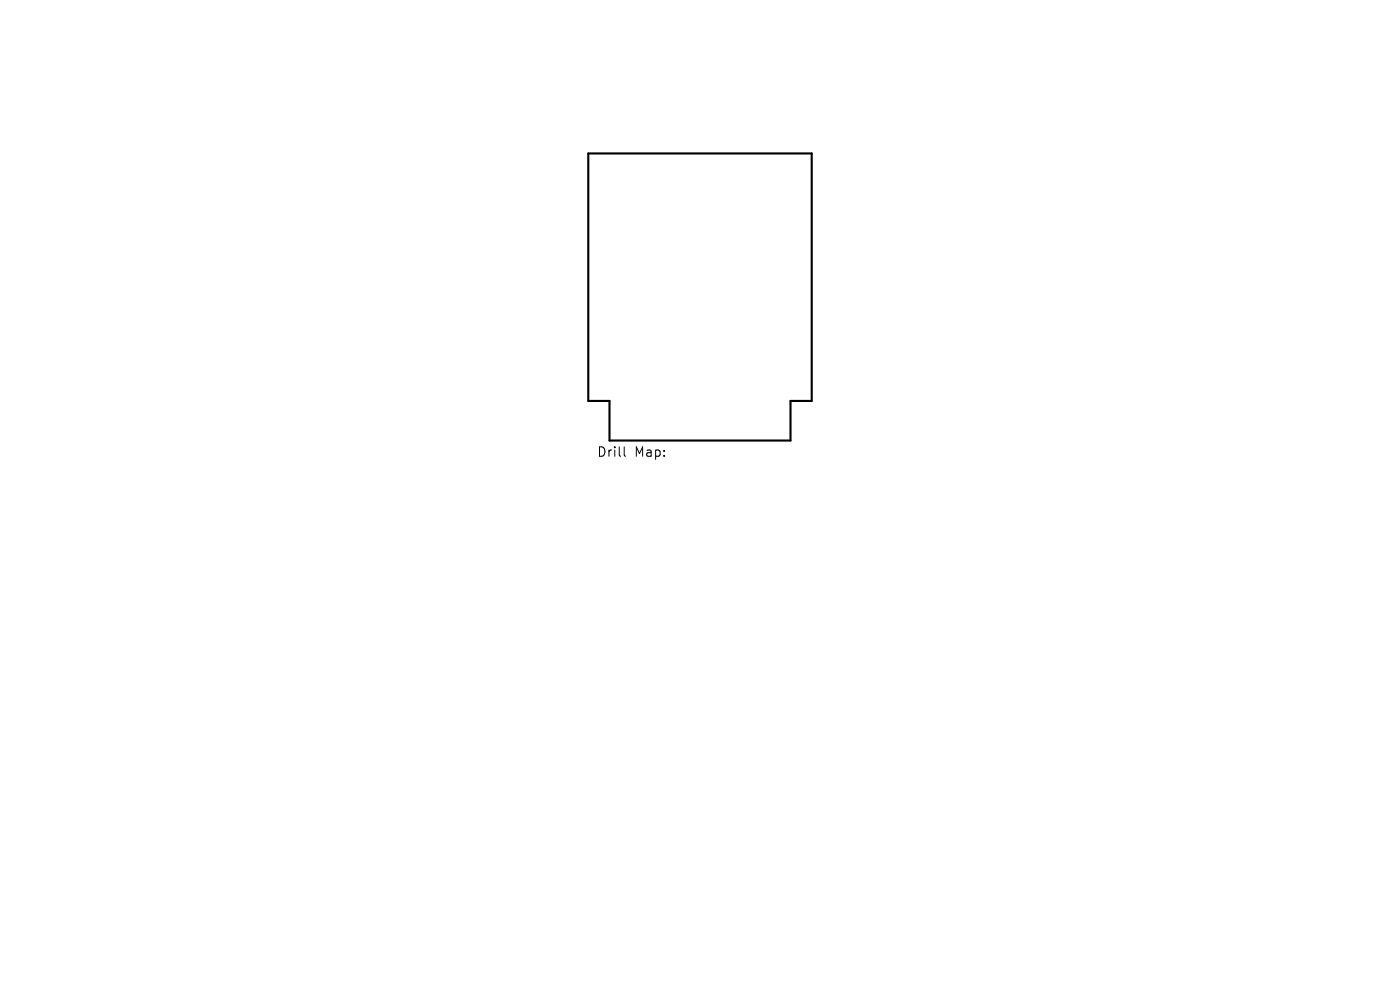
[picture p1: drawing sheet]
<svg xmlns="http://www.w3.org/2000/svg" width="297mm" height="210mm" viewBox="0 0 297 210" stroke-linecap="round" stroke-linejoin="round" font-family="sans-serif">
<defs><g id="words">
<g font-size="2.8">
<text x="126.6" y="97.2">Drill</text>
<text x="134.6" y="97.2">Map:</text>
</g>
</g></defs>
<path d="M124.8 32.6h47.4v52.5h-4.5v8.4h-38.4v-8.4h-4.5z" fill="none" stroke="#000" stroke-width=".45"/>
<path d="M132.4 94.8v1.7l.3 .3" fill="none" stroke="#000" stroke-width=".21"/>
<use href="#words"/>
</svg>
